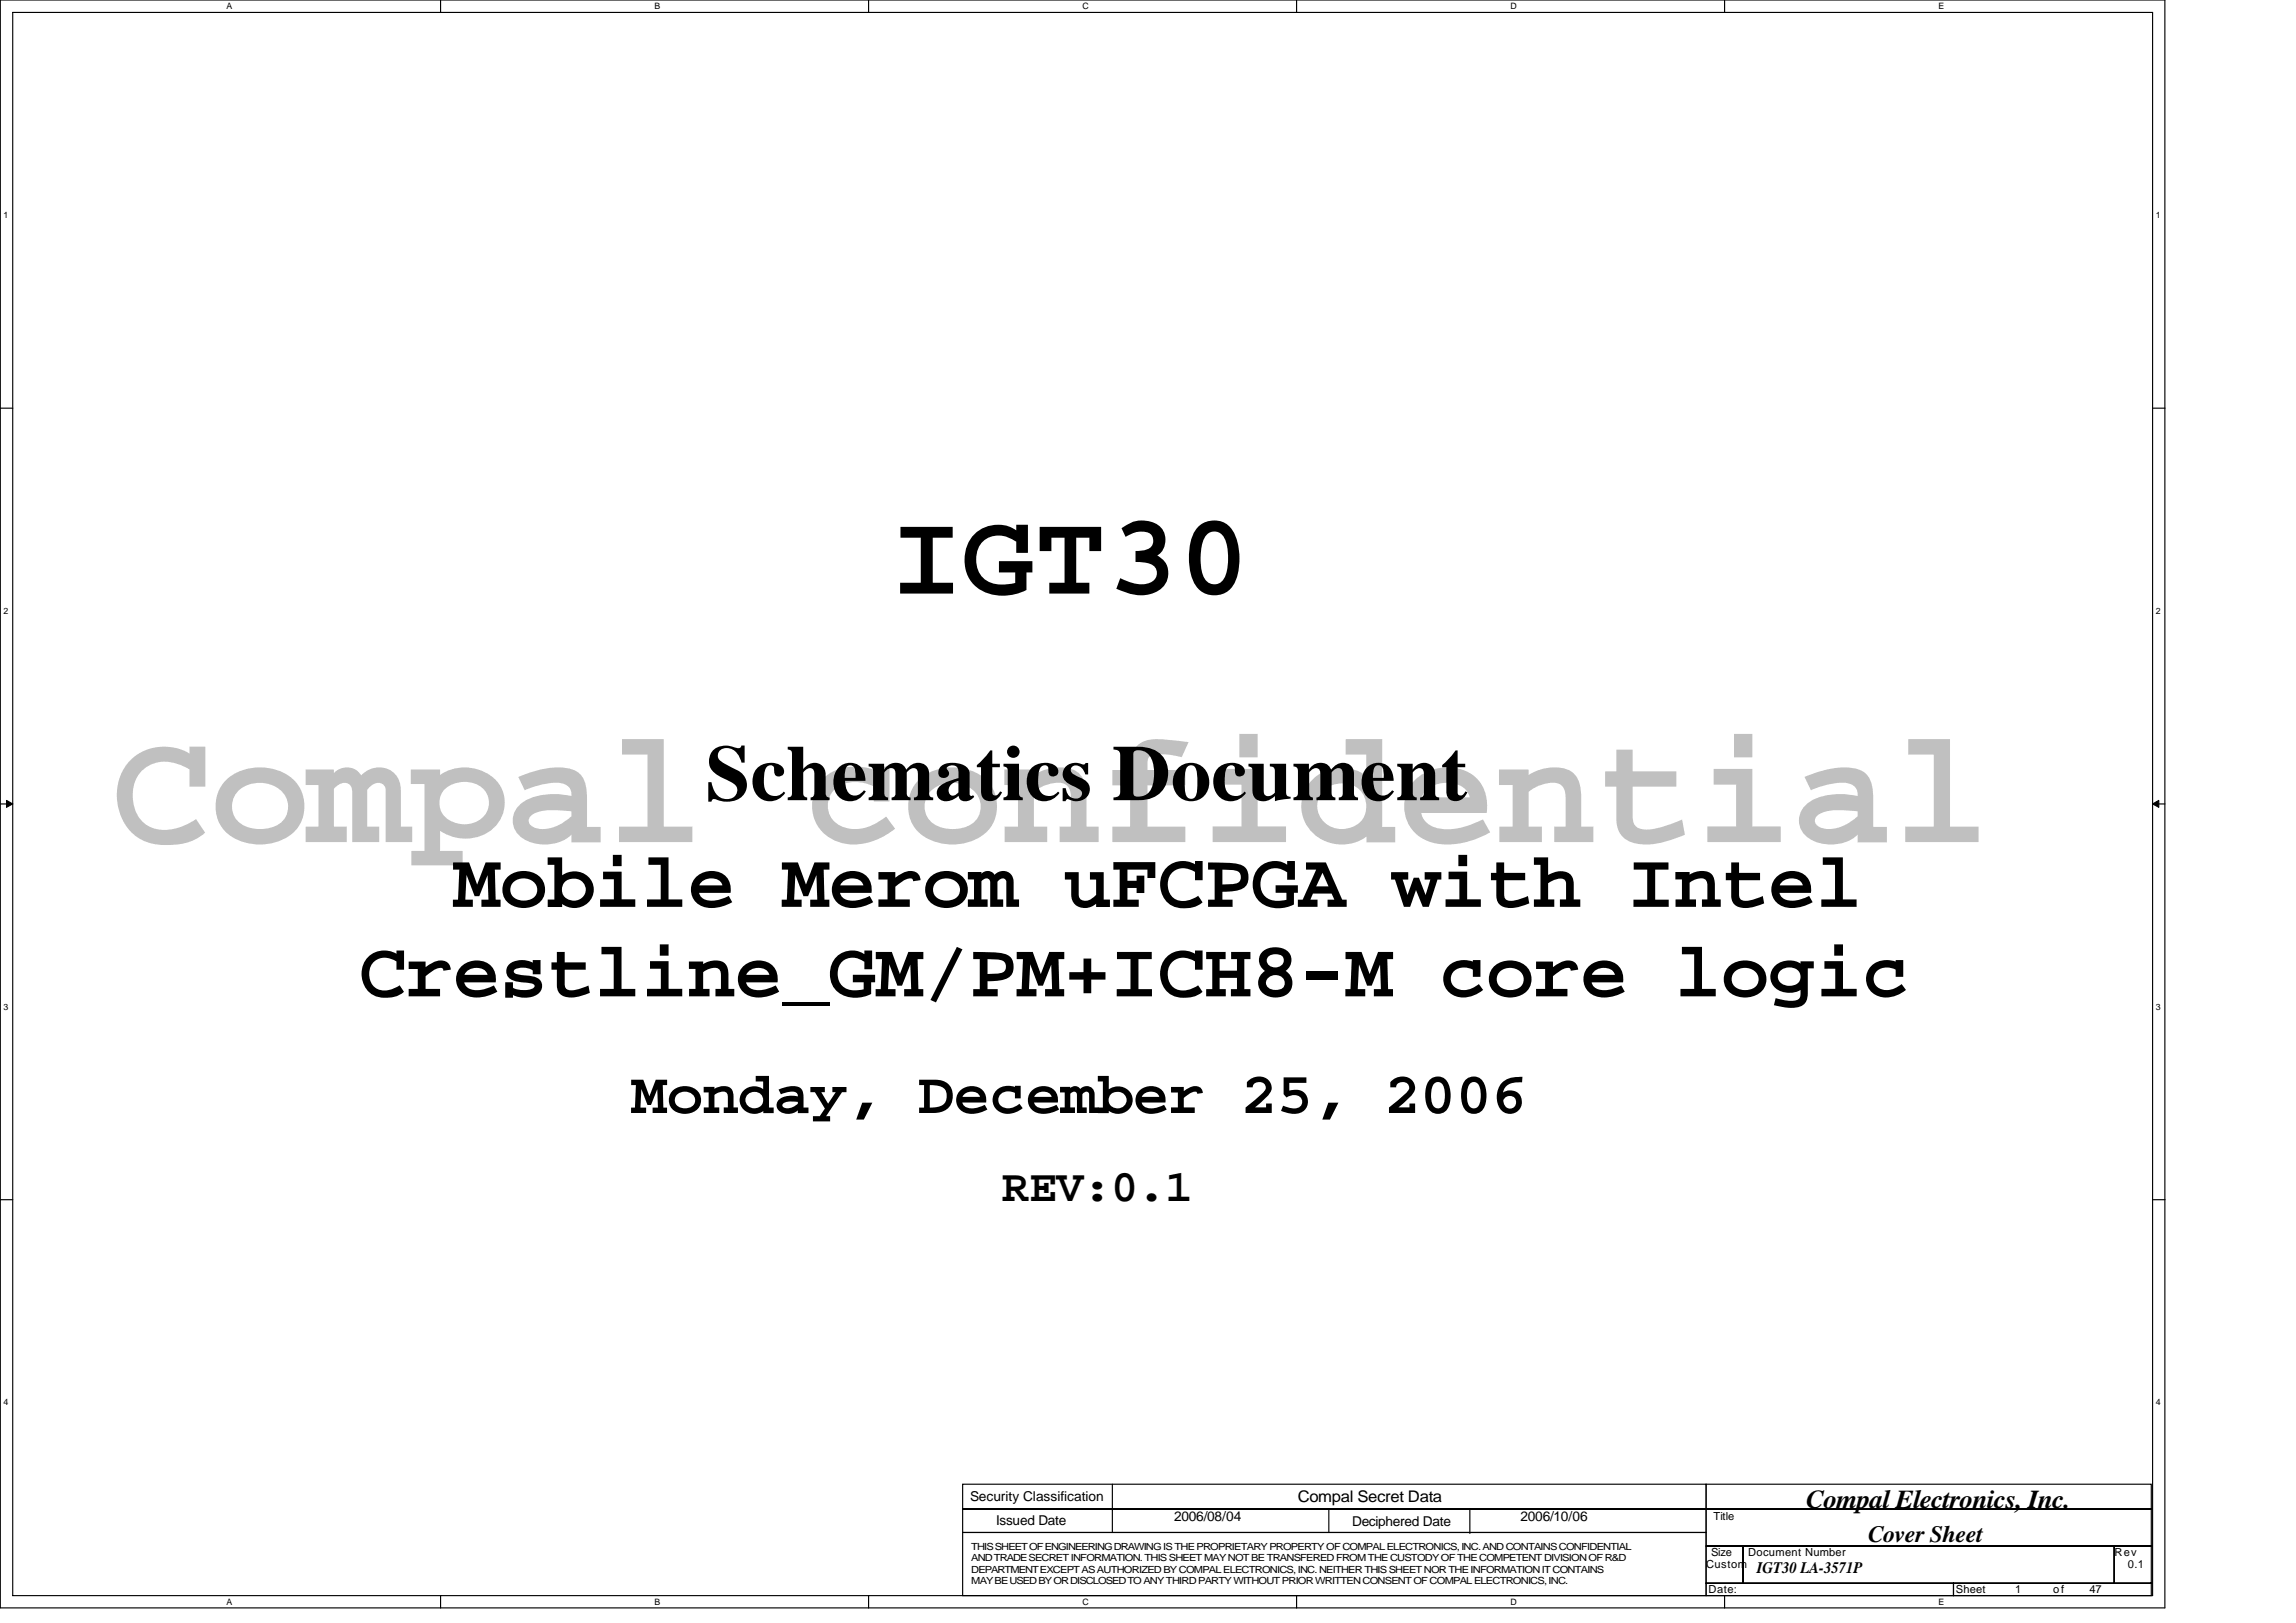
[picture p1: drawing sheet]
<svg xmlns="http://www.w3.org/2000/svg" width="297mm" height="210mm" viewBox="0 0 297 210" stroke-linecap="round" stroke-linejoin="round" font-family="sans-serif">
<defs><g id="words">
<text font-size="21.3" fill="#c0c0c0" x="14.5" y="108.9">Compal confidential</text>
<text font-size="15.3" x="115.3" y="76.8">IGT30</text>
<g font-size="10.2">
<text x="91.3" y="103.5">Schematics Document</text>
<text x="58.6" y="117.3">Mobile Merom uFCPGA with Intel</text>
<text x="46.5" y="128.9">Crestline_GM/PM+ICH8-M core logic</text>
</g>
<text font-size="7.7" x="81.7" y="144">Monday, December 25, 2006</text>
<text font-size="5.9" x="129.7" y="155.3">REV:0.1</text>
<text font-size="3.3" x="233.7" y="195.1">Compal Electronics, Inc.</text>
<text font-size="3" x="241.7" y="199.6">Cover Sheet</text>
<g font-size="2.1">
<text x="167.9" y="194.4">Compal Secret Data</text>
<text x="227.3" y="203.5">IGT30 LA-3571P</text>
</g>
<g font-size="1.8">
<text x="125.5" y="194.2">Security Classification</text>
<text x="128.9" y="197.3">Issued Date</text>
<text x="151.9" y="196.8">2006/08/04</text>
<text x="174.9" y="197.4">Deciphered Date</text>
<text x="196.7" y="196.8">2006/10/06</text>
</g>
<g font-size="1.4">
<text x="221.7" y="196.7">Title</text>
<text x="220.7" y="202.9">Custom</text>
<text x="221.4" y="201.3">Size</text>
<text x="226.2" y="201.3">Document Number</text>
<text x="273.6" y="201.3">Rev</text>
<text x="275.3" y="202.9">0.1</text>
<text x="221" y="206.1">Date:</text>
<text x="253" y="206.1">Sheet</text>
<text x="260.7" y="206.1">1</text>
<text x="265.6" y="206.1">of</text>
<text x="270.3" y="206.1">47</text>
</g>
<g font-size="1.3">
<text x="125.7" y="200.5">THIS SHEET OF ENGINEERING DRAWING IS THE PROPRIETARY PROPERTY OF COMPAL ELECTRONICS, INC. AND CONTAINS CONFIDENTIAL</text>
<text x="125.7" y="202">AND TRADE SECRET INFORMATION. THIS SHEET MAY NOT BE TRANSFERED FROM THE CUSTODY OF THE COMPETENT DIVISION OF R&amp;D</text>
<text x="125.7" y="203.5">DEPARTMENT EXCEPT AS AUTHORIZED BY COMPAL ELECTRONICS, INC. NEITHER THIS SHEET NOR THE INFORMATION IT CONTAINS</text>
<text x="125.7" y="204.9">MAY BE USED BY OR DISCLOSED TO ANY THIRD PARTY WITHOUT PRIOR WRITTEN CONSENT OF COMPAL ELECTRONICS, INC.</text>
</g>
<g font-size="1.1">
<text x="29.3" y="1.2">A</text>
<text x="84.7" y="1.2">B</text>
<text x="140" y="1.2">C</text>
<text x="195.4" y="1.2">D</text>
<text x="250.8" y="1.2">E</text>
<text x=".4" y="28.2">1</text>
<text x="278.9" y="28.2">1</text>
<text x=".4" y="79.4">2</text>
<text x="278.9" y="79.4">2</text>
<text x=".4" y="130.6">3</text>
<text x="278.9" y="130.6">3</text>
<text x=".4" y="181.8">4</text>
<text x="278.9" y="181.8">4</text>
<text x="29.3" y="207.6">A</text>
<text x="84.7" y="207.6">B</text>
<text x="140" y="207.6">C</text>
<text x="195.4" y="207.6">D</text>
<text x="250.8" y="207.6">E</text>
</g>
</g></defs>
<path d="M0 0h280.1v208h-280.1zM1.6 1.6h276.9v204.8h-276.9z" fill="none" stroke="#000" stroke-width=".15"/>
<g fill="#fff">
<path d="M29.3 .2h.8v1.2h-.8z"/>
<path d="M29.3 206.6h.8v1.3h-.8z"/>
</g>
<path d="M57 0v1.6M57 206.4v1.6" fill="none" stroke="#000" stroke-width=".15"/>
<g fill="#fff">
<path d="M84.7 .2h.7v1.2h-.7z"/>
<path d="M84.7 206.6h.7v1.3h-.7z"/>
</g>
<path d="M112.4 0v1.6M112.4 206.4v1.6" fill="none" stroke="#000" stroke-width=".15"/>
<g fill="#fff">
<path d="M140 .2h.8v1.2h-.8z"/>
<path d="M140 206.6h.8v1.3h-.8z"/>
</g>
<path d="M167.7 0v1.6M167.7 206.4v1.6" fill="none" stroke="#000" stroke-width=".15"/>
<g fill="#fff">
<path d="M195.4 .2h.8v1.2h-.8z"/>
<path d="M195.4 206.6h.8v1.3h-.8z"/>
</g>
<path d="M223.1 0v1.6M223.1 206.4v1.6" fill="none" stroke="#000" stroke-width=".15"/>
<g fill="#fff">
<path d="M250.8 .2h.7v1.2h-.7z"/>
<path d="M250.8 206.6h.7v1.3h-.7z"/>
<path d="M.4 27.2h.7v1.3h-.7z"/>
<path d="M278.9 27.2h.6v1.3h-.6z"/>
<path d="M.4 78.4h.7v1.3h-.7z"/>
<path d="M278.9 78.4h.6v1.3h-.6z"/>
</g>
<path d="M0 52.8h1.6M278.5 52.8h1.6" fill="none" stroke="#000" stroke-width=".15"/>
<g fill="#fff">
<path d="M.4 129.6h.7v1.3h-.7z"/>
<path d="M278.9 129.6h.6v1.3h-.6z"/>
</g>
<path d="M0 104h1.6M278.5 104h1.6" fill="none" stroke="#000" stroke-width=".15"/>
<path d="M.8 103.5l.8 .5-.8 .5zM278.5 104l.8-.5v1z" fill="#000" stroke="#000" stroke-width=".13"/>
<g fill="#fff">
<path d="M.4 180.8h.7v1.3h-.7z"/>
<path d="M278.9 180.8h.6v1.3h-.6z"/>
</g>
<g fill="none" stroke="#000" stroke-width=".15">
<path d="M0 155.2h1.6M278.5 155.2h1.6M124.5 192h96.2v3.2h-96.2zM124.5 195.2h96.2v3.1h-96.2zM124.5 198.3h96.2v8.1h-96.2zM143.9 195.2h.1M143.9 195.2v3.1M143.9 192v3.2M171.9 195.2v3.1M190.2 198.3h.1M190.2 195.2v3.1M220.7 192h57.6v3.2h-57.6z"/>
<path d="M220.7 195.2h57.6v4.8h-57.6zM220.7 200h4.8v4.8h-4.8zM220.7 204.8h32v1.6h-32zM225.5 200h48v4.8h-48zM252.7 204.8h25.6v1.6h-25.6zM273.5 200h4.8v4.8h-4.8z"/>
</g>
<use href="#words"/>
</svg>
